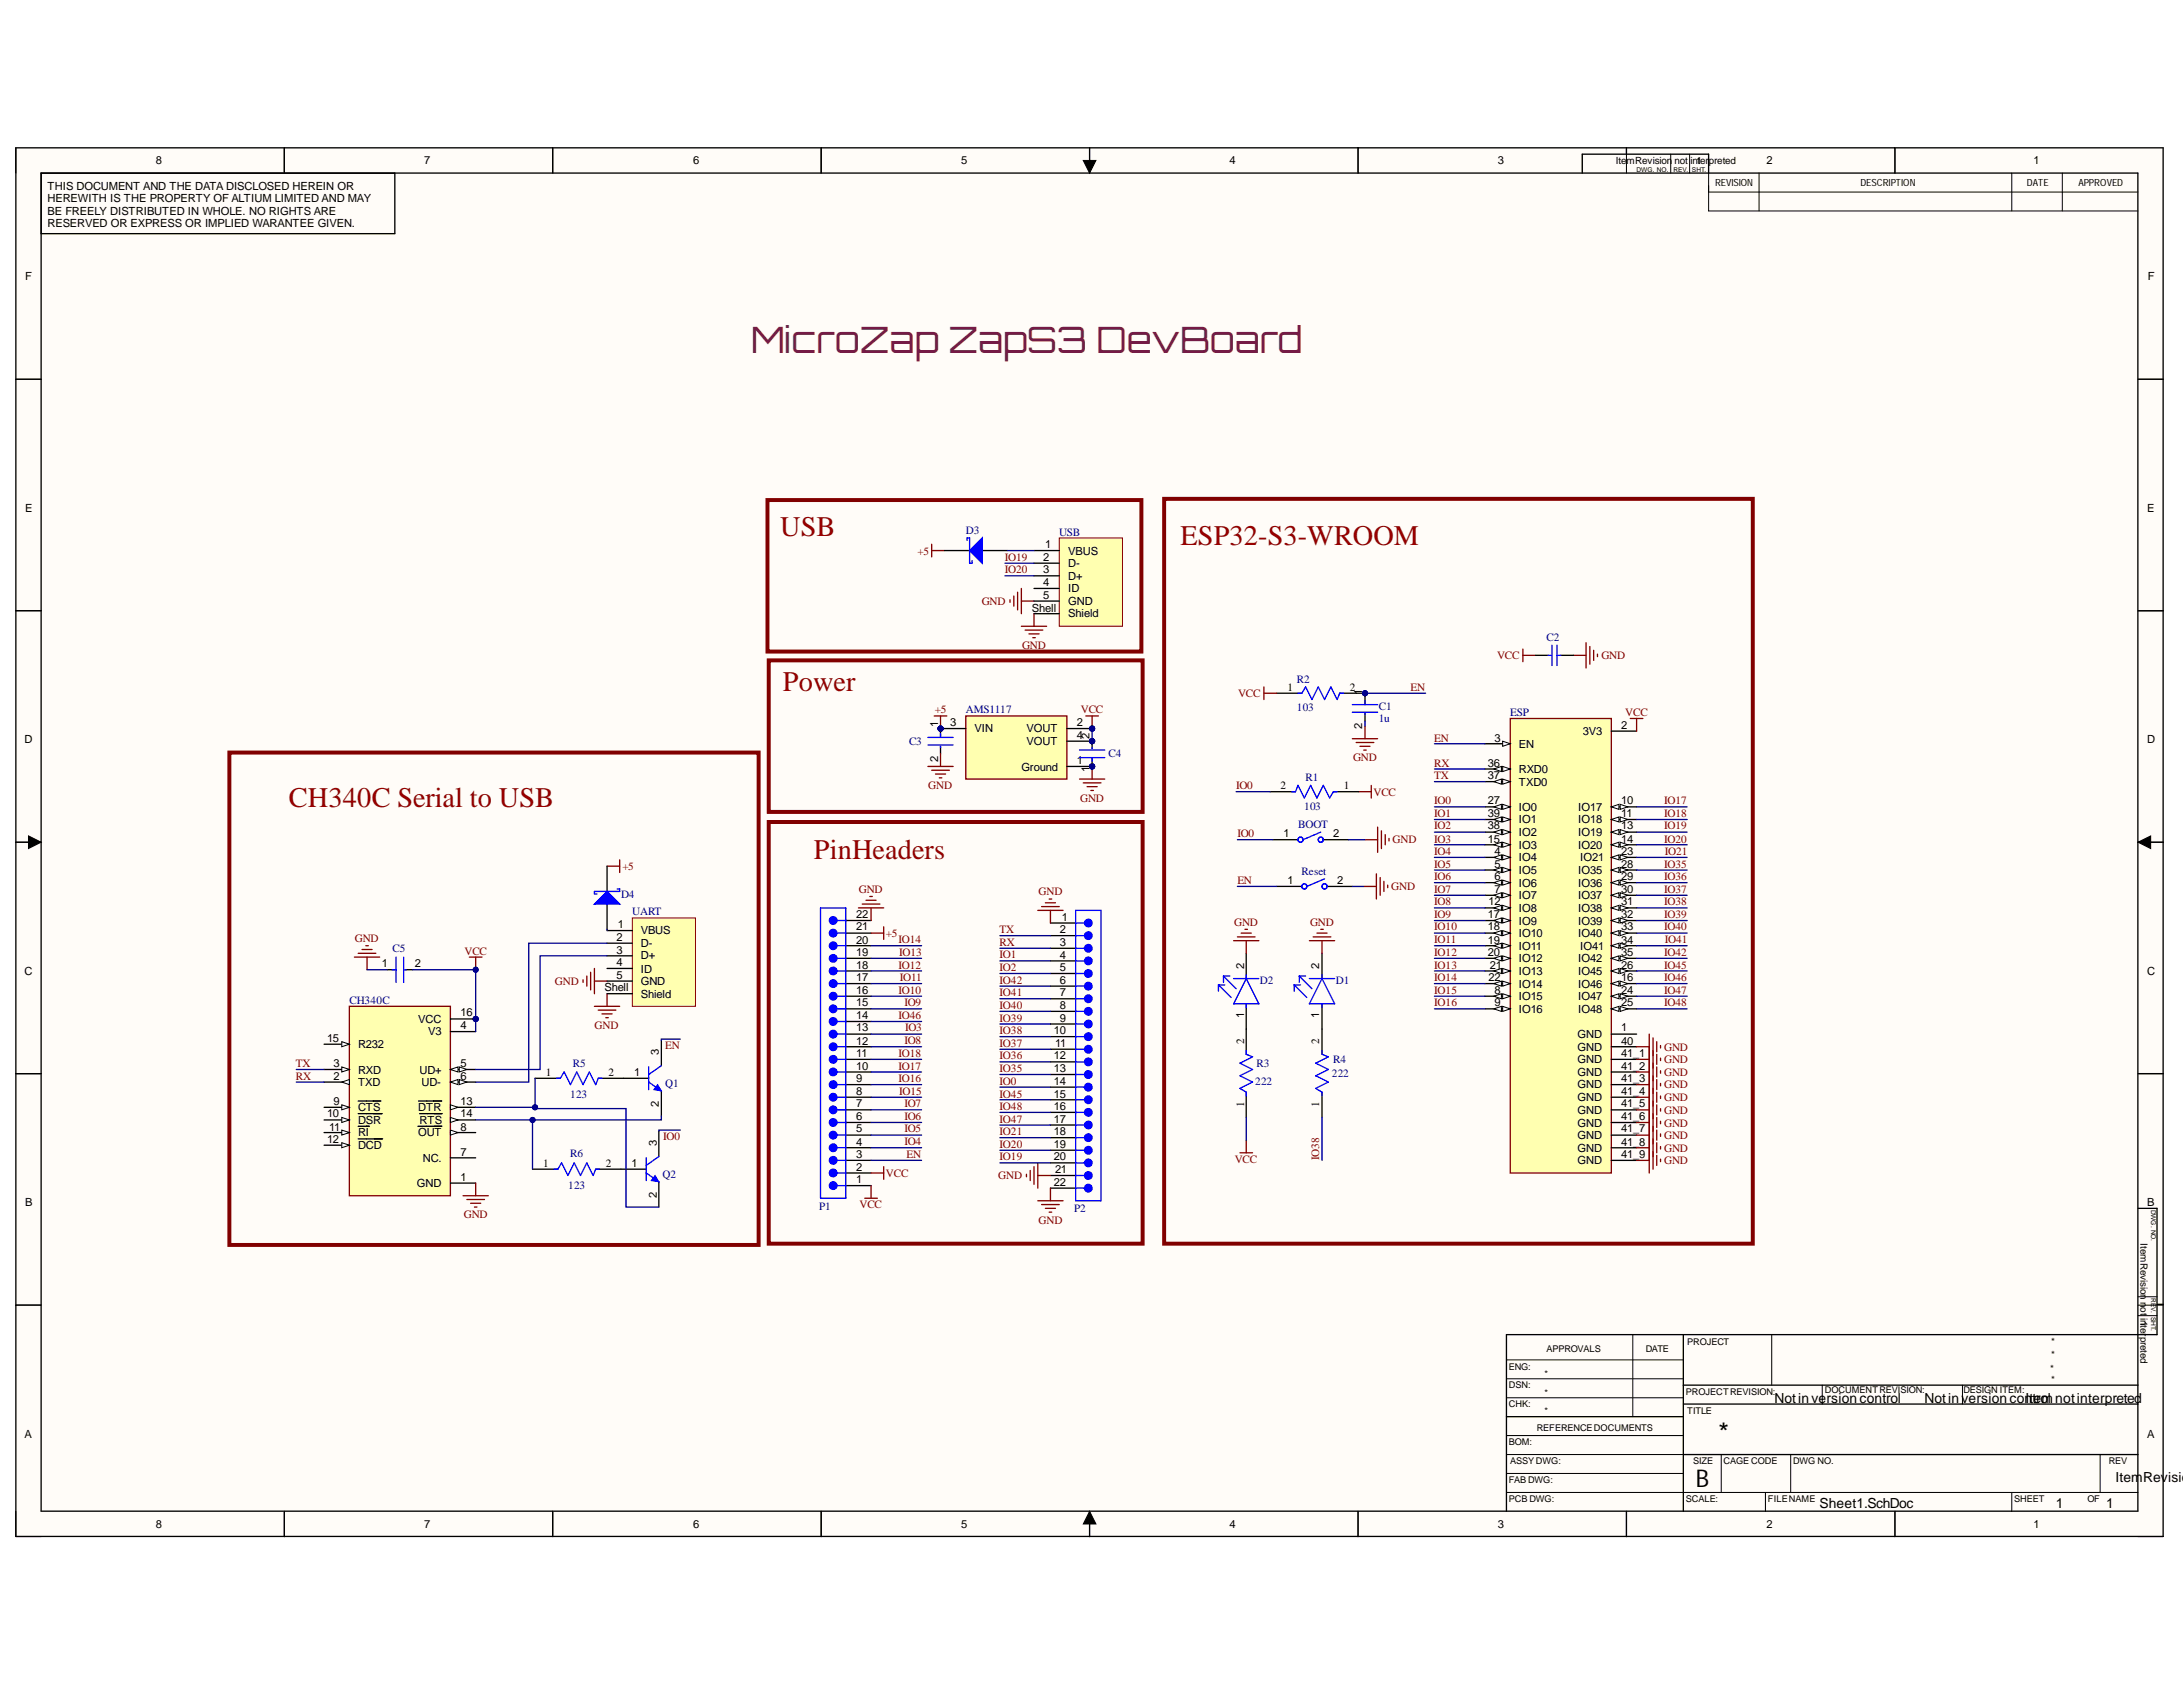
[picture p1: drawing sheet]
<svg xmlns="http://www.w3.org/2000/svg" width="279mm" height="216mm" viewBox="0 0 279 216" stroke-linecap="round" stroke-linejoin="round" font-family="sans-serif">
<defs><g id="words">
<text font-size="4.6" fill="#741b47" x="96.1" y="45.1">MicroZap ZapS3 DevBoard</text>
<g font-size="3.6" fill="#980000">
<text x="99.9" y="68.5">USB</text>
<text x="151.1" y="69.8">ESP32-S3-WROOM</text>
<text x="100.2" y="88.4">Power</text>
<text x="37" y="103.3">CH340C Serial to USB</text>
<text x="104.2" y="110">PinHeaders</text>
</g>
<text font-size="3.5" x="219.9" y="184.5">*</text>
<text font-size="3.1" x="217.1" y="190.3">B</text>
<g font-size="1.8">
<text x="227.1" y="179.5">Notinve</text>
<text x="233.8" y="179.5">rsioncontrol</text>
<text x="246.3" y="179.5">Notinversioncontrol</text>
<text x="259.2" y="179.5">Itemnotinterpreted</text>
<text x="270.7" y="189.6">ItemRevision</text>
<text x="232.9" y="193">Sheet1.SchDoc</text>
<text x="263.1" y="193">1</text>
<text x="269.6" y="193">1</text>
</g>
<g font-size="1.4">
<text x="20" y="21.1">8</text>
<text x="54.3" y="21.1">7</text>
<text x="88.7" y="21.1">6</text>
<text x="123" y="21.1">5</text>
<text x="157.4" y="21.1">4</text>
<text x="191.7" y="21.1">3</text>
<text x="226.1" y="21.1">2</text>
<text x="260.3" y="21.1">1</text>
<text x="6.1" y="24.3">THIS DOCUMENT AND THE DATA DISCLOSED HEREIN OR</text>
<text x="6.1" y="25.9">HEREWITH IS THE PROPERTY OF ALTIUM LIMITED AND MAY</text>
<text x="6.1" y="27.5">BE FREELY DISTRIBUTED IN WHOLE. NO RIGHTS ARE</text>
<text x="6.1" y="29.1">RESERVED OR EXPRESS OR IMPLIED WARANTEE GIVEN.</text>
<text x="3.2" y="35.8">F</text>
<text x="274.9" y="35.8">F</text>
<text x="3.2" y="65.5">E</text>
<text x="274.8" y="65.5">E</text>
<text x="133.5" y="71.8">2</text>
<text x="133.8" y="70.1">1</text>
<text x="136.7" y="71">VBUS</text>
<text x="133.5" y="73.4">3</text>
<text x="133.5" y="75">4</text>
<text x="133.5" y="76.7">5</text>
<text x="136.7" y="72.6">D-</text>
<text x="136.7" y="74.2">D+</text>
<text x="136.7" y="75.8">ID</text>
<text x="136.7" y="77.4">GND</text>
<text x="132.1" y="78.3">Shell</text>
<text x="136.7" y="79">Shield</text>
<text x="164.8" y="88.4">1</text>
<text x="172.7" y="88.4">2</text>
<text x="174.4" y="88.9" transform="rotate(-90 174.4 88.9)">1</text>
<text x="3.1" y="95.1">D</text>
<text x="120.1" y="93" transform="rotate(-90 120.1 93)">1</text>
<text x="121.6" y="93">3</text>
<text x="124.7" y="93.7">VIN</text>
<text x="131.4" y="93.7">VOUT</text>
<text x="131.4" y="95.3">VOUT</text>
<text x="137.8" y="93">2</text>
<text x="137.8" y="94.6">4</text>
<text x="139.4" y="94.6" transform="rotate(-90 139.4 94.6)">2</text>
<text x="174.4" y="93.3" transform="rotate(-90 174.4 93.3)">2</text>
<text x="191.3" y="94.9">3</text>
<text x="194.4" y="95.7">EN</text>
<text x="202.6" y="94.1">3V3</text>
<text x="207.5" y="93.3">2</text>
<text x="274.8" y="95.1">D</text>
<text x="120.1" y="97.5" transform="rotate(-90 120.1 97.5)">2</text>
<text x="130.7" y="98.6">Ground</text>
<text x="137.8" y="97.8">1</text>
<text x="139.4" y="98.8" transform="rotate(-90 139.4 98.8)">1</text>
<text x="163.9" y="101">2</text>
<text x="172" y="101">1</text>
<text x="190.4" y="98.1">36</text>
<text x="190.4" y="99.7">37</text>
<text x="194.4" y="98.9">RXD0</text>
<text x="194.4" y="100.6">TXD0</text>
<text x="164.3" y="107.2">1</text>
<text x="170.6" y="107.2">2</text>
<text x="190.4" y="102.9">27</text>
<text x="190.4" y="104.5">39</text>
<text x="190.4" y="106.1">38</text>
<text x="190.4" y="107.8">15</text>
<text x="194.4" y="103.8">IO0</text>
<text x="194.4" y="105.4">IO1</text>
<text x="194.4" y="107">IO2</text>
<text x="202" y="103.8">IO17</text>
<text x="202" y="105.4">IO18</text>
<text x="202" y="107">IO19</text>
<text x="207.5" y="102.9">10</text>
<text x="207.5" y="104.5">11</text>
<text x="207.5" y="106.1">13</text>
<text x="207.5" y="107.8">14</text>
<text x="164.8" y="113.2">1</text>
<text x="171.1" y="113.2">2</text>
<text x="191.3" y="109.4">4</text>
<text x="191.3" y="111">5</text>
<text x="191.3" y="112.7">6</text>
<text x="194.4" y="108.6">IO3</text>
<text x="194.4" y="110.2">IO4</text>
<text x="194.4" y="111.8">IO5</text>
<text x="194.4" y="113.5">IO6</text>
<text x="202" y="108.6">IO20</text>
<text x="202" y="111.8">IO35</text>
<text x="202" y="113.5">IO36</text>
<text x="202.3" y="110.2">IO21</text>
<text x="207.5" y="109.4">23</text>
<text x="207.5" y="111">28</text>
<text x="207.5" y="112.7">29</text>
<text x="79.1" y="118.8">1</text>
<text x="82" y="119.6">VBUS</text>
<text x="109.6" y="119.1">21</text>
<text x="109.6" y="117.5">22</text>
<text x="135.6" y="119.4">2</text>
<text x="135.9" y="117.8">1</text>
<text x="190.4" y="117.5">17</text>
<text x="190.4" y="119.1">18</text>
<text x="190.5" y="115.9">12</text>
<text x="191.3" y="114.3">7</text>
<text x="194.4" y="115.1">IO7</text>
<text x="194.4" y="116.7">IO8</text>
<text x="194.4" y="118.3">IO9</text>
<text x="194.4" y="119.9">IO10</text>
<text x="202" y="115.1">IO37</text>
<text x="202" y="116.7">IO38</text>
<text x="202" y="118.3">IO39</text>
<text x="202" y="119.9">IO40</text>
<text x="207.5" y="114.3">30</text>
<text x="207.5" y="115.9">31</text>
<text x="207.5" y="117.5">32</text>
<text x="207.5" y="119.1">33</text>
<text x="3.1" y="124.7">C</text>
<text x="48.9" y="123.8">1</text>
<text x="53.1" y="123.8">2</text>
<text x="78.9" y="120.4">2</text>
<text x="78.9" y="122">3</text>
<text x="78.9" y="123.6">4</text>
<text x="78.9" y="125.2">5</text>
<text x="82" y="121.2">D-</text>
<text x="82" y="122.8">D+</text>
<text x="82" y="124.5">ID</text>
<text x="109.6" y="125.6">17</text>
<text x="109.6" y="124">18</text>
<text x="109.6" y="122.4">19</text>
<text x="109.6" y="120.8">20</text>
<text x="135.6" y="121">3</text>
<text x="135.6" y="122.7">4</text>
<text x="135.6" y="124.3">5</text>
<text x="135.6" y="125.9">6</text>
<text x="159.2" y="124" transform="rotate(-90 159.2 124)">2</text>
<text x="168.9" y="124" transform="rotate(-90 168.9 124)">2</text>
<text x="190.4" y="120.8">19</text>
<text x="190.4" y="122.4">20</text>
<text x="190.5" y="125.6">22</text>
<text x="190.7" y="124">21</text>
<text x="194.4" y="121.5">IO11</text>
<text x="194.4" y="123.1">IO12</text>
<text x="194.4" y="124.7">IO13</text>
<text x="202" y="123.1">IO42</text>
<text x="202" y="124.7">IO45</text>
<text x="202.3" y="121.5">IO41</text>
<text x="207.5" y="120.8">34</text>
<text x="207.5" y="122.4">35</text>
<text x="207.5" y="124">26</text>
<text x="207.5" y="125.6">16</text>
<text x="274.8" y="124.7">C</text>
<text x="53.5" y="130.9">VCC</text>
<text x="58.9" y="130.1">16</text>
<text x="58.9" y="131.8">4</text>
<text x="77.4" y="126.9">Shell</text>
<text x="82" y="127.7">Shield</text>
<text x="82" y="126.1">GND</text>
<text x="109.6" y="130.4">14</text>
<text x="109.6" y="128.8">15</text>
<text x="109.6" y="127.2">16</text>
<text x="135.6" y="127.5">7</text>
<text x="135.6" y="129.1">8</text>
<text x="135.6" y="130.7">9</text>
<text x="159.2" y="130.3" transform="rotate(-90 159.2 130.3)">1</text>
<text x="168.9" y="130.3" transform="rotate(-90 168.9 130.3)">1</text>
<text x="191.3" y="127.2">8</text>
<text x="191.3" y="128.8">9</text>
<text x="194.4" y="126.4">IO14</text>
<text x="194.4" y="128">IO15</text>
<text x="194.4" y="129.6">IO16</text>
<text x="202" y="126.4">IO46</text>
<text x="202" y="128">IO47</text>
<text x="202" y="129.6">IO48</text>
<text x="207.5" y="127.2">24</text>
<text x="207.5" y="128.8">25</text>
<text x="41.9" y="133.4">15</text>
<text x="42.7" y="136.6">3</text>
<text x="45.8" y="134.1">R232</text>
<text x="45.8" y="137.4">RXD</text>
<text x="53.7" y="137.4">UD+</text>
<text x="54.8" y="132.5">V3</text>
<text x="58.9" y="136.6">5</text>
<text x="69.8" y="137.7">1</text>
<text x="77.9" y="137.7">2</text>
<text x="81.2" y="137.7">1</text>
<text x="84.3" y="135" transform="rotate(-90 84.3 135)">3</text>
<text x="109.6" y="136.9">10</text>
<text x="109.6" y="135.3">11</text>
<text x="109.6" y="133.7">12</text>
<text x="109.6" y="132">13</text>
<text x="134.9" y="132.3">10</text>
<text x="134.9" y="135.6">12</text>
<text x="134.9" y="137.2">13</text>
<text x="135" y="133.9">11</text>
<text x="159.2" y="133.6" transform="rotate(-90 159.2 133.6)">2</text>
<text x="168.9" y="133.6" transform="rotate(-90 168.9 133.6)">2</text>
<text x="201.9" y="132.9">GND</text>
<text x="201.9" y="134.5">GND</text>
<text x="201.9" y="136.1">GND</text>
<text x="201.9" y="137.7">GND</text>
<text x="207.5" y="132">1</text>
<text x="207.5" y="133.7">40</text>
<text x="207.5" y="135.3">41_1</text>
<text x="207.5" y="136.9">41_2</text>
<text x="41.9" y="143">10</text>
<text x="42.7" y="138.2">2</text>
<text x="42.7" y="141.4">9</text>
<text x="45.8" y="139">TXD</text>
<text x="45.8" y="142.2">CTS</text>
<text x="45.8" y="143.8">DSR</text>
<text x="53.5" y="142.2">DTR</text>
<text x="53.7" y="143.8">RTS</text>
<text x="53.9" y="139">UD-</text>
<text x="58.9" y="138.2">6</text>
<text x="58.9" y="141.4">13</text>
<text x="58.9" y="143">14</text>
<text x="84.3" y="141.6" transform="rotate(-90 84.3 141.6)">2</text>
<text x="109.6" y="143.3">6</text>
<text x="109.6" y="141.7">7</text>
<text x="109.6" y="140.1">8</text>
<text x="109.6" y="138.5">9</text>
<text x="134.9" y="138.9">14</text>
<text x="134.9" y="140.5">15</text>
<text x="134.9" y="142.1">16</text>
<text x="134.9" y="143.7">17</text>
<text x="159.2" y="141.6" transform="rotate(-90 159.2 141.6)">1</text>
<text x="168.9" y="141.6" transform="rotate(-90 168.9 141.6)">1</text>
<text x="201.9" y="139.3">GND</text>
<text x="201.9" y="141">GND</text>
<text x="201.9" y="142.6">GND</text>
<text x="207.5" y="138.5">41_3</text>
<text x="207.5" y="140.1">41_4</text>
<text x="207.5" y="141.7">41_5</text>
<text x="207.5" y="143.3">41_6</text>
<text x="41.9" y="146.3">12</text>
<text x="42.1" y="144.7">11</text>
<text x="45.8" y="145.4">RI</text>
<text x="45.8" y="147">DCD</text>
<text x="53.5" y="145.4">OUT</text>
<text x="54.1" y="148.7">NC.</text>
<text x="58.9" y="144.7">8</text>
<text x="58.9" y="147.9">7</text>
<text x="69.5" y="149.3">1</text>
<text x="77.5" y="149.3">2</text>
<text x="80.8" y="149.3">1</text>
<text x="84" y="146.7" transform="rotate(-90 84 146.7)">3</text>
<text x="109.6" y="149.8">2</text>
<text x="109.6" y="148.2">3</text>
<text x="109.6" y="146.6">4</text>
<text x="109.6" y="144.9">5</text>
<text x="134.9" y="145.3">18</text>
<text x="134.9" y="146.9">19</text>
<text x="134.9" y="148.5">20</text>
<text x="201.9" y="144.2">GND</text>
<text x="201.9" y="145.8">GND</text>
<text x="201.9" y="147.4">GND</text>
<text x="201.9" y="149">GND</text>
<text x="207.5" y="144.9">41_7</text>
<text x="207.5" y="146.6">41_8</text>
<text x="207.5" y="148.2">41_9</text>
<text x="3.2" y="154.3">B</text>
<text x="53.4" y="151.9">GND</text>
<text x="58.9" y="151.1">1</text>
<text x="84" y="153.3" transform="rotate(-90 84 153.3)">2</text>
<text x="109.6" y="151.4">1</text>
<text x="134.9" y="151.8">22</text>
<text x="135" y="150.2">21</text>
<text x="274.8" y="154.3">B</text>
<text x="3.1" y="184">A</text>
<text x="274.8" y="184">A</text>
<text x="20" y="195.6">8</text>
<text x="54.3" y="195.6">7</text>
<text x="88.7" y="195.6">6</text>
<text x="123" y="195.6">5</text>
<text x="157.4" y="195.6">4</text>
<text x="191.7" y="195.6">3</text>
<text x="226.1" y="195.6">2</text>
<text x="260.3" y="195.6">1</text>
</g>
<g font-size="1.4" fill="#800000">
<text x="117.4" y="71">+5</text>
<text x="128.6" y="71.8">IO19</text>
<text x="125.7" y="77.4">GND</text>
<text x="128.6" y="73.4">IO20</text>
<text x="130.8" y="83.1">GND</text>
<text x="158.5" y="89.2">VCC</text>
<text x="180.5" y="88.4">EN</text>
<text x="191.6" y="84.3">VCC</text>
<text x="205" y="84.3">GND</text>
<text x="119.6" y="91.3">+5</text>
<text x="138.3" y="91.3">VCC</text>
<text x="183.6" y="94.9">EN</text>
<text x="208" y="91.6">VCC</text>
<text x="118.8" y="101">GND</text>
<text x="158.2" y="101">IO0</text>
<text x="173.2" y="97.4">GND</text>
<text x="175.8" y="101.8">VCC</text>
<text x="183.6" y="98.1">RX</text>
<text x="183.6" y="99.7">TX</text>
<text x="138.2" y="102.6">GND</text>
<text x="158.4" y="107.2">IO0</text>
<text x="178.2" y="107.9">GND</text>
<text x="183.6" y="102.9">IO0</text>
<text x="183.6" y="104.5">IO1</text>
<text x="183.6" y="106.1">IO2</text>
<text x="183.6" y="107.8">IO3</text>
<text x="213" y="102.9">IO17</text>
<text x="213" y="104.5">IO18</text>
<text x="213" y="106.1">IO19</text>
<text x="213" y="107.8">IO20</text>
<text x="79.7" y="111.4">+5</text>
<text x="158.4" y="113.2">EN</text>
<text x="178.1" y="113.9">GND</text>
<text x="183.6" y="109.4">IO4</text>
<text x="183.6" y="111">IO5</text>
<text x="183.6" y="112.7">IO6</text>
<text x="213" y="111">IO35</text>
<text x="213" y="112.7">IO36</text>
<text x="213.1" y="109.4">IO21</text>
<text x="109.9" y="114.3">GND</text>
<text x="113.4" y="119.9">+5</text>
<text x="127.9" y="119.4">TX</text>
<text x="132.9" y="114.6">GND</text>
<text x="158" y="118.5">GND</text>
<text x="167.7" y="118.5">GND</text>
<text x="183.6" y="114.3">IO7</text>
<text x="183.6" y="115.9">IO8</text>
<text x="183.6" y="117.5">IO9</text>
<text x="183.6" y="119.1">IO10</text>
<text x="213" y="114.3">IO37</text>
<text x="213" y="115.9">IO38</text>
<text x="213" y="117.5">IO39</text>
<text x="213" y="119.1">IO40</text>
<text x="45.4" y="120.6">GND</text>
<text x="59.4" y="122.2">VCC</text>
<text x="115" y="120.7">IO14</text>
<text x="115" y="124">IO12</text>
<text x="115.1" y="122.4">IO13</text>
<text x="115.2" y="125.6">IO11</text>
<text x="127.9" y="121">RX</text>
<text x="127.9" y="122.6">IO1</text>
<text x="127.9" y="124.3">IO2</text>
<text x="127.9" y="125.9">IO42</text>
<text x="183.6" y="120.7">IO11</text>
<text x="183.6" y="122.4">IO12</text>
<text x="183.6" y="124">IO13</text>
<text x="183.6" y="125.6">IO14</text>
<text x="213" y="122.4">IO42</text>
<text x="213" y="124">IO45</text>
<text x="213" y="125.6">IO46</text>
<text x="213.1" y="120.7">IO41</text>
<text x="71" y="126.1">GND</text>
<text x="76.1" y="131.7">GND</text>
<text x="115" y="127.2">IO10</text>
<text x="115" y="130.4">IO46</text>
<text x="115.8" y="128.8">IO9</text>
<text x="127.9" y="127.5">IO41</text>
<text x="127.9" y="129.1">IO40</text>
<text x="127.9" y="130.7">IO39</text>
<text x="183.6" y="127.2">IO15</text>
<text x="183.6" y="128.8">IO16</text>
<text x="213" y="127.2">IO47</text>
<text x="213" y="128.8">IO48</text>
<text x="37.9" y="136.6">TX</text>
<text x="85.1" y="134.3">EN</text>
<text x="115" y="135.3">IO18</text>
<text x="115" y="136.9">IO17</text>
<text x="115.8" y="133.6">IO8</text>
<text x="115.8" y="132">IO3</text>
<text x="127.9" y="132.3">IO38</text>
<text x="127.9" y="133.9">IO37</text>
<text x="127.9" y="135.6">IO36</text>
<text x="127.9" y="137.2">IO35</text>
<text x="213" y="134.5">GND</text>
<text x="213" y="136.1">GND</text>
<text x="213" y="137.7">GND</text>
<text x="37.9" y="138.2">RX</text>
<text x="115" y="138.5">IO16</text>
<text x="115.1" y="140.1">IO15</text>
<text x="115.8" y="141.7">IO7</text>
<text x="115.8" y="143.3">IO6</text>
<text x="127.9" y="138.9">IO0</text>
<text x="127.9" y="140.5">IO45</text>
<text x="127.9" y="142.1">IO48</text>
<text x="127.9" y="143.7">IO47</text>
<text x="213" y="139.3">GND</text>
<text x="213" y="140.9">GND</text>
<text x="213" y="142.6">GND</text>
<text x="84.9" y="145.9">IO0</text>
<text x="115.8" y="144.9">IO5</text>
<text x="115.8" y="146.5">IO4</text>
<text x="116" y="148.2">EN</text>
<text x="127.9" y="145.3">IO21</text>
<text x="127.9" y="146.9">IO20</text>
<text x="127.9" y="148.5">IO19</text>
<text x="158" y="148.8">VCC</text>
<text x="168.9" y="148.5" transform="rotate(-90 168.9 148.5)">IO38</text>
<text x="213" y="144.2">GND</text>
<text x="213" y="145.8">GND</text>
<text x="213" y="147.4">GND</text>
<text x="213" y="149">GND</text>
<text x="59.4" y="155.9">GND</text>
<text x="110" y="154.7">VCC</text>
<text x="113.4" y="150.6">VCC</text>
<text x="127.8" y="150.9">GND</text>
<text x="132.9" y="156.6">GND</text>
</g>
<g font-size="1.4" fill="#000080">
<text x="123.6" y="68.4">D3</text>
<text x="135.5" y="68.5">USB</text>
<text x="197.9" y="82.1">C2</text>
<text x="166" y="87.5">R2</text>
<text x="116.3" y="95.3">C3</text>
<text x="123.6" y="91.3">AMS1117</text>
<text x="166" y="91">103</text>
<text x="176.5" y="90.9">C1</text>
<text x="176.5" y="92.5">1u</text>
<text x="193.3" y="91.6">ESP</text>
<text x="141.9" y="96.9">C4</text>
<text x="167.1" y="99.9">R1</text>
<text x="166.2" y="106">BOOT</text>
<text x="166.9" y="103.6">103</text>
<text x="166.6" y="112">Reset</text>
<text x="79.5" y="114.9">D4</text>
<text x="80.9" y="117.1">UART</text>
<text x="50.2" y="121.9">C5</text>
<text x="161.2" y="125.9">D2</text>
<text x="171" y="125.9">D1</text>
<text x="44.7" y="128.5">CH340C</text>
<text x="73.3" y="136.6">R5</text>
<text x="160.8" y="136.6">R3</text>
<text x="170.5" y="137.8">222</text>
<text x="170.6" y="136.1">R4</text>
<text x="73" y="140.5">123</text>
<text x="85.1" y="139.1">Q1</text>
<text x="160.7" y="138.9">222</text>
<text x="73" y="148.1">R6</text>
<text x="72.7" y="152.2">123</text>
<text x="84.8" y="150.8">Q2</text>
<text x="104.8" y="154.8">P1</text>
<text x="137.5" y="155.2">P2</text>
</g>
<g font-size="1.3">
<text x="206.8" y="21.1">Ite</text>
<text x="208.2" y="21.1">mRevision</text>
<text x="214.3" y="21.1">not</text>
<text x="216.4" y="21.1">in1terpreted</text>
<text x="219.5" y="23.8">REVISION</text>
<text x="238.1" y="23.8">DESCRIPTION</text>
<text x="259.4" y="23.8">DATE</text>
<text x="266" y="23.8">APPROVED</text>
<text x="274" y="159.1" transform="rotate(90 274 159.1)">ItemRevision n</text>
<text x="274" y="167.3" transform="rotate(90 274 167.3)">ot</text>
<text x="262.5" y="172.1">*</text>
<text x="262.5" y="173.8">*</text>
<text x="274" y="168.7" transform="rotate(90 274 168.7)">in1ter</text>
<text x="274" y="171" transform="rotate(90 274 171)">preted</text>
<text x="262.4" y="175.5">*</text>
<text x="262.5" y="177">*</text>
</g>
<g font-size="1.2">
<text x="197.9" y="173">APPROVALS</text>
<text x="210.6" y="173">DATE</text>
<text x="216" y="172.1">PROJECT</text>
<text x="193.1" y="175.3">ENG:</text>
<text x="193.1" y="177.6">DSN:</text>
<text x="197.7" y="176.2">*</text>
<text x="197.7" y="178.7">*</text>
<text x="215.8" y="178.5">PROJECTREVISION:</text>
<text x="233.5" y="178.3">DOCUMENTREVISION:</text>
<text x="251.3" y="178.3">DESIGN ITEM:</text>
<text x="193.1" y="180.1">CHK:</text>
<text x="193.1" y="184.9">BOM:</text>
<text x="196.7" y="183.1">REFERENCEDOCUMENTS</text>
<text x="197.7" y="180.9">*</text>
<text x="216" y="180.9">TITLE</text>
<text x="193.1" y="189.8">FAB DWG:</text>
<text x="193.3" y="187.4">ASSY DWG:</text>
<text x="216.7" y="187.4">SIZE</text>
<text x="220.6" y="187.4">CAGE CODE</text>
<text x="229.5" y="187.4">DWG NO.</text>
<text x="269.9" y="187.4">REV</text>
<text x="193.1" y="192.2">PCB DWG:</text>
<text x="215.8" y="192.2">SCALE:</text>
<text x="226.3" y="192.2">FILENAME</text>
<text x="257.8" y="192.2">SHEET</text>
<text x="267.2" y="192.2">OF</text>
</g>
<g font-size=".8">
<text x="209.4" y="22">DWG. NO.</text>
<text x="214.2" y="22">REV.</text>
<text x="216.5" y="22">SHT.</text>
<text x="275.3" y="154.8" transform="rotate(90 275.3 154.8)">DWG. NO.</text>
<text x="275.3" y="166.1" transform="rotate(90 275.3 166.1)">REV.</text>
<text x="275.3" y="168.5" transform="rotate(90 275.3 168.5)">SHT.</text>
</g>
</g></defs>
<g fill="#fffcf8">
<path d="M2 18.9h274.9v177.8h-274.9z" fill-rule="evenodd"/>
<path d="M5.3 22.1h268.3v171.3h-268.3z" fill-rule="evenodd"/>
</g>
<g fill="none" stroke="#000" stroke-width=".13">
<path d="M2 18.9v3.2M36.4 18.9v3.2M70.7 18.9v3.2M105.1 18.9v3.2M139.5 18.9v3.2M173.8 18.9v3.2M208.2 18.9v3.2M213.8 19.7v2.4M216.3 19.7v2.4M242.5 18.9v3.2M138.6 20.5h1.7l-.8 1.6zM218.7 22.1v4.9h54.9"/>
<path d="M218.7 24.6h54.9M225.1 22.1v4.9M257.5 22.1v4.9M264 22.1v4.9M2 48.5h3.3M273.6 48.5h3.3M2 78.2h3.3M273.6 78.2h3.3M2 107.8h3.3M3.6 107l1.7 .8-1.7 .8zM273.6 107.8l1.7-.8v1.6zM273.6 107.8h3.3"/>
<path d="M2 137.4h3.3M273.6 137.4h3.3M2 167h3.3M192.8 176.5h22.6M192.8 174h22.6M192.8 178.9h22.6M209 170.8v10.5M226.8 170.8v6.5M233.2 177.3v2.4M251.2 177.3v2.4M273.6 167h3.3M273.6 168.4h2.5"/>
<path d="M273.6 166h2.5M2 193.4v3.3h3.3M36.4 193.4v3.3M70.7 193.4v3.3M105.1 193.4v3.3M139.5 193.4l.8 1.6h-1.6zM139.5 193.4v3.3M173.8 193.4v3.3M192.8 191h80.8M192.8 186.2h22.6M192.8 183.7h22.6M192.8 188.6h22.6"/>
<path d="M208.2 193.4v3.3M220.3 186.2v4.8M226 191v2.4M229.2 186.2v4.8M242.5 193.4v3.3M257.5 191v2.4M268.8 186.2v4.8M273.6 196.7h3.3"/>
</g>
<g fill="none" stroke="#000" stroke-width=".17">
<path d="M2 18.9h274.9v177.7h-274.9zM36.4 18.9v3.2M70.7 18.9v3.2M105.1 18.9v3.2M139.5 18.9v3.2M173.8 18.9v3.2M208.2 18.9v.8M242.5 18.9v3.2M5.3 22.1h268.3v171.3h-268.3zM50.5 22.1v7.8h-45.2M202.5 22.1v-2.4h16.2v2.4M2 48.5h3.3"/>
<path d="M273.6 48.5h3.3M2 78.2h3.3M273.6 78.2h3.3M2 107.8h3.3M273.6 107.8h3.3M2 137.4h3.3M273.6 137.4h3.3M273.6 154.6h2.5v16.2h-83.3v22.6M2 167h3.3M215.4 177.3h58.2M215.4 170.8v22.6M215.4 179.7h58.2"/>
<path d="M276.1 166.9h.8M36.4 193.4v3.3M70.7 193.4v3.3M105.1 193.4v3.3M139.5 193.4v3.3M173.8 193.4v3.3M192.8 181.3h22.6M208.2 193.4v3.3M215.4 186.2h58.2M242.5 193.4v3.3"/>
</g>
<path d="M138.6 20.5h1.7l-.8 1.6zM3.6 107l1.7 .8-1.7 .8zM273.6 107.8l1.7-.8v1.6zM139.5 193.4l.8 1.6h-1.6z" fill="#000"/>
<path d="M193.3 92h12.9v58.1h-12.9z" fill-rule="evenodd" fill="#ffffb0"/>
<path d="M193.3 92h12.9v58.1h-12.9z" fill="none" stroke="#800000" stroke-width=".17"/>
<path d="M190.1 95.2h3.2" fill="none" stroke="#000" stroke-width=".17"/>
<path d="M192.3 94.9l1 .3-1 .3z" fill="#f8fcff"/>
<path d="M192.3 94.9l1 .3-1 .3z" fill="none" stroke="#000" stroke-width=".13"/>
<path d="M190.1 98.4h3.2" fill="none" stroke="#000" stroke-width=".17"/>
<path d="M192.3 98.1l1 .3-1 .3z" fill="#f8fcff"/>
<path d="M192.3 98.1l1 .3-1 .3z" fill="none" stroke="#000" stroke-width=".13"/>
<path d="M191.2 98.4l1-.3v.6z" fill="#f8fcff"/>
<path d="M191.2 98.4l1-.3v.6z" fill="none" stroke="#000" stroke-width=".13"/>
<path d="M190.1 100h3.2" fill="none" stroke="#000" stroke-width=".17"/>
<path d="M192.3 99.7l1 .3-1 .4z" fill="#f8fcff"/>
<path d="M192.3 99.7l1 .3-1 .4z" fill="none" stroke="#000" stroke-width=".13"/>
<path d="M191.2 100l1-.3v.7z" fill="#f8fcff"/>
<path d="M191.2 100l1-.3v.7z" fill="none" stroke="#000" stroke-width=".13"/>
<path d="M190.1 103.3h3.2" fill="none" stroke="#000" stroke-width=".17"/>
<path d="M192.3 102.9l1 .4-1 .3z" fill="#f8fcff"/>
<path d="M192.3 102.9l1 .4-1 .3z" fill="none" stroke="#000" stroke-width=".13"/>
<path d="M191.2 103.3l1-.4v.7z" fill="#f8fcff"/>
<path d="M191.2 103.3l1-.4v.7z" fill="none" stroke="#000" stroke-width=".13"/>
<path d="M190.1 104.9h3.2" fill="none" stroke="#000" stroke-width=".17"/>
<path d="M192.3 104.6l1 .3-1 .3z" fill="#f8fcff"/>
<path d="M192.3 104.6l1 .3-1 .3z" fill="none" stroke="#000" stroke-width=".13"/>
<path d="M191.2 104.9l1-.3v.6z" fill="#f8fcff"/>
<path d="M191.2 104.9l1-.3v.6z" fill="none" stroke="#000" stroke-width=".13"/>
<path d="M190.1 106.5h3.2" fill="none" stroke="#000" stroke-width=".17"/>
<path d="M192.3 106.2l1 .3-1 .3z" fill="#f8fcff"/>
<path d="M192.3 106.2l1 .3-1 .3z" fill="none" stroke="#000" stroke-width=".13"/>
<path d="M191.2 106.5l1-.3v.6z" fill="#f8fcff"/>
<path d="M191.2 106.5l1-.3v.6z" fill="none" stroke="#000" stroke-width=".13"/>
<path d="M190.1 108.1h3.2" fill="none" stroke="#000" stroke-width=".17"/>
<path d="M192.3 107.8l1 .3-1 .3z" fill="#f8fcff"/>
<path d="M192.3 107.8l1 .3-1 .3z" fill="none" stroke="#000" stroke-width=".13"/>
<path d="M191.2 108.1l1-.3v.6z" fill="#f8fcff"/>
<path d="M191.2 108.1l1-.3v.6z" fill="none" stroke="#000" stroke-width=".13"/>
<path d="M190.1 109.7h3.2" fill="none" stroke="#000" stroke-width=".17"/>
<path d="M192.3 109.4l1 .3-1 .3z" fill="#f8fcff"/>
<path d="M192.3 109.4l1 .3-1 .3z" fill="none" stroke="#000" stroke-width=".13"/>
<path d="M191.2 109.7l1-.3v.6z" fill="#f8fcff"/>
<path d="M191.2 109.7l1-.3v.6z" fill="none" stroke="#000" stroke-width=".13"/>
<path d="M190.1 111.3h3.2" fill="none" stroke="#000" stroke-width=".17"/>
<path d="M192.3 111l1 .3-1 .4z" fill="#f8fcff"/>
<path d="M192.3 111l1 .3-1 .4z" fill="none" stroke="#000" stroke-width=".13"/>
<path d="M191.2 111.3l1-.3v.7z" fill="#f8fcff"/>
<path d="M191.2 111.3l1-.3v.7z" fill="none" stroke="#000" stroke-width=".13"/>
<path d="M190.1 113h3.2" fill="none" stroke="#000" stroke-width=".17"/>
<path d="M192.3 112.6l1 .4-1 .3z" fill="#f8fcff"/>
<path d="M192.3 112.6l1 .4-1 .3z" fill="none" stroke="#000" stroke-width=".13"/>
<path d="M191.2 113l1-.4v.7z" fill="#f8fcff"/>
<path d="M191.2 113l1-.4v.7z" fill="none" stroke="#000" stroke-width=".13"/>
<path d="M190.1 114.6h3.2" fill="none" stroke="#000" stroke-width=".17"/>
<path d="M192.3 114.2l1 .4-1 .3z" fill="#f8fcff"/>
<path d="M192.3 114.2l1 .4-1 .3z" fill="none" stroke="#000" stroke-width=".13"/>
<path d="M191.2 114.6l1-.4v.7z" fill="#f8fcff"/>
<path d="M191.2 114.6l1-.4v.7z" fill="none" stroke="#000" stroke-width=".13"/>
<path d="M190.1 116.2h3.2" fill="none" stroke="#000" stroke-width=".17"/>
<path d="M192.3 115.9l1 .3-1 .3z" fill="#f8fcff"/>
<path d="M192.3 115.9l1 .3-1 .3z" fill="none" stroke="#000" stroke-width=".13"/>
<path d="M191.2 116.2l1-.3v.6z" fill="#f8fcff"/>
<path d="M191.2 116.2l1-.3v.6z" fill="none" stroke="#000" stroke-width=".13"/>
<path d="M190.1 117.8h3.2" fill="none" stroke="#000" stroke-width=".17"/>
<path d="M192.3 117.5l1 .3-1 .3z" fill="#f8fcff"/>
<path d="M192.3 117.5l1 .3-1 .3z" fill="none" stroke="#000" stroke-width=".13"/>
<path d="M191.2 117.8l1-.3v.6z" fill="#f8fcff"/>
<path d="M191.2 117.8l1-.3v.6z" fill="none" stroke="#000" stroke-width=".13"/>
<path d="M190.1 119.4h3.2" fill="none" stroke="#000" stroke-width=".17"/>
<path d="M192.3 119.1l1 .3-1 .3z" fill="#f8fcff"/>
<path d="M192.3 119.1l1 .3-1 .3z" fill="none" stroke="#000" stroke-width=".13"/>
<path d="M191.2 119.4l1-.3v.6z" fill="#f8fcff"/>
<path d="M191.2 119.4l1-.3v.6z" fill="none" stroke="#000" stroke-width=".13"/>
<path d="M190.1 121h3.2" fill="none" stroke="#000" stroke-width=".17"/>
<path d="M192.3 120.7l1 .3-1 .4z" fill="#f8fcff"/>
<path d="M192.3 120.7l1 .3-1 .4z" fill="none" stroke="#000" stroke-width=".13"/>
<path d="M191.2 121l1-.3v.7z" fill="#f8fcff"/>
<path d="M191.2 121l1-.3v.7z" fill="none" stroke="#000" stroke-width=".13"/>
<path d="M190.1 122.6h3.2" fill="none" stroke="#000" stroke-width=".17"/>
<path d="M192.3 122.3l1 .3-1 .4z" fill="#f8fcff"/>
<path d="M192.3 122.3l1 .3-1 .4z" fill="none" stroke="#000" stroke-width=".13"/>
<path d="M191.2 122.6l1-.3v.7z" fill="#f8fcff"/>
<path d="M191.2 122.6l1-.3v.7z" fill="none" stroke="#000" stroke-width=".13"/>
<path d="M190.1 124.3h3.2" fill="none" stroke="#000" stroke-width=".17"/>
<path d="M192.3 123.9l1 .4-1 .3z" fill="#f8fcff"/>
<path d="M192.3 123.9l1 .4-1 .3z" fill="none" stroke="#000" stroke-width=".13"/>
<path d="M191.2 124.3l1-.4v.7z" fill="#f8fcff"/>
<path d="M191.2 124.3l1-.4v.7z" fill="none" stroke="#000" stroke-width=".13"/>
<path d="M190.1 125.9h3.2" fill="none" stroke="#000" stroke-width=".17"/>
<path d="M192.3 125.6l1 .3-1 .3z" fill="#f8fcff"/>
<path d="M192.3 125.6l1 .3-1 .3z" fill="none" stroke="#000" stroke-width=".13"/>
<path d="M191.2 125.9l1-.3v.6z" fill="#f8fcff"/>
<path d="M191.2 125.9l1-.3v.6z" fill="none" stroke="#000" stroke-width=".13"/>
<path d="M190.1 127.5h3.2" fill="none" stroke="#000" stroke-width=".17"/>
<path d="M192.3 127.2l1 .3-1 .3z" fill="#f8fcff"/>
<path d="M192.3 127.2l1 .3-1 .3z" fill="none" stroke="#000" stroke-width=".13"/>
<path d="M191.2 127.5l1-.3v.6z" fill="#f8fcff"/>
<path d="M191.2 127.5l1-.3v.6z" fill="none" stroke="#000" stroke-width=".13"/>
<path d="M190.1 129.1h3.2" fill="none" stroke="#000" stroke-width=".17"/>
<path d="M192.3 128.8l1 .3-1 .3z" fill="#f8fcff"/>
<path d="M192.3 128.8l1 .3-1 .3z" fill="none" stroke="#000" stroke-width=".13"/>
<path d="M191.2 129.1l1-.3v.6z" fill="#f8fcff"/>
<path d="M191.2 129.1l1-.3v.6z" fill="none" stroke="#000" stroke-width=".13"/>
<path d="M206.2 93.6h3.3M206.2 103.3h3.3" fill="none" stroke="#000" stroke-width=".17"/>
<path d="M206.2 103.3l1-.4v.7z" fill="#f8fcff"/>
<path d="M206.2 103.3l1-.4v.7z" fill="none" stroke="#000" stroke-width=".13"/>
<path d="M207.4 102.9l.9 .4-.9 .3z" fill="#f8fcff"/>
<path d="M207.4 102.9l.9 .4-.9 .3z" fill="none" stroke="#000" stroke-width=".13"/>
<path d="M206.2 104.9h3.3" fill="none" stroke="#000" stroke-width=".17"/>
<path d="M206.2 104.9l1-.3v.6z" fill="#f8fcff"/>
<path d="M206.2 104.9l1-.3v.6z" fill="none" stroke="#000" stroke-width=".13"/>
<path d="M207.4 104.6l.9 .3-.9 .3z" fill="#f8fcff"/>
<path d="M207.4 104.6l.9 .3-.9 .3z" fill="none" stroke="#000" stroke-width=".13"/>
<path d="M206.2 106.5h3.3" fill="none" stroke="#000" stroke-width=".17"/>
<path d="M206.2 106.5l1-.3v.6z" fill="#f8fcff"/>
<path d="M206.2 106.5l1-.3v.6z" fill="none" stroke="#000" stroke-width=".13"/>
<path d="M207.4 106.2l.9 .3-.9 .3z" fill="#f8fcff"/>
<path d="M207.4 106.2l.9 .3-.9 .3z" fill="none" stroke="#000" stroke-width=".13"/>
<path d="M206.2 108.1h3.3" fill="none" stroke="#000" stroke-width=".17"/>
<path d="M206.2 108.1l1-.3v.6z" fill="#f8fcff"/>
<path d="M206.2 108.1l1-.3v.6z" fill="none" stroke="#000" stroke-width=".13"/>
<path d="M207.4 107.8l.9 .3-.9 .3z" fill="#f8fcff"/>
<path d="M207.4 107.8l.9 .3-.9 .3z" fill="none" stroke="#000" stroke-width=".13"/>
<path d="M206.2 109.7h3.3" fill="none" stroke="#000" stroke-width=".17"/>
<path d="M206.2 109.7l1-.3v.6z" fill="#f8fcff"/>
<path d="M206.2 109.7l1-.3v.6z" fill="none" stroke="#000" stroke-width=".13"/>
<path d="M207.4 109.4l.9 .3-.9 .3z" fill="#f8fcff"/>
<path d="M207.4 109.4l.9 .3-.9 .3z" fill="none" stroke="#000" stroke-width=".13"/>
<path d="M206.2 111.3h3.3" fill="none" stroke="#000" stroke-width=".17"/>
<path d="M206.2 111.3l1-.3v.7z" fill="#f8fcff"/>
<path d="M206.2 111.3l1-.3v.7z" fill="none" stroke="#000" stroke-width=".13"/>
<path d="M207.4 111l.9 .3-.9 .4z" fill="#f8fcff"/>
<path d="M207.4 111l.9 .3-.9 .4z" fill="none" stroke="#000" stroke-width=".13"/>
<path d="M206.2 113h3.3" fill="none" stroke="#000" stroke-width=".17"/>
<path d="M206.2 113l1-.4v.7z" fill="#f8fcff"/>
<path d="M206.2 113l1-.4v.7z" fill="none" stroke="#000" stroke-width=".13"/>
<path d="M207.4 112.6l.9 .4-.9 .3z" fill="#f8fcff"/>
<path d="M207.4 112.6l.9 .4-.9 .3z" fill="none" stroke="#000" stroke-width=".13"/>
<path d="M206.2 114.6h3.3" fill="none" stroke="#000" stroke-width=".17"/>
<path d="M206.2 114.6l1-.4v.7z" fill="#f8fcff"/>
<path d="M206.2 114.6l1-.4v.7z" fill="none" stroke="#000" stroke-width=".13"/>
<path d="M207.4 114.2l.9 .4-.9 .3z" fill="#f8fcff"/>
<path d="M207.4 114.2l.9 .4-.9 .3z" fill="none" stroke="#000" stroke-width=".13"/>
<path d="M206.2 116.2h3.3" fill="none" stroke="#000" stroke-width=".17"/>
<path d="M206.2 116.2l1-.3v.6z" fill="#f8fcff"/>
<path d="M206.2 116.2l1-.3v.6z" fill="none" stroke="#000" stroke-width=".13"/>
<path d="M207.4 115.9l.9 .3-.9 .3z" fill="#f8fcff"/>
<path d="M207.4 115.9l.9 .3-.9 .3z" fill="none" stroke="#000" stroke-width=".13"/>
<path d="M206.2 117.8h3.3" fill="none" stroke="#000" stroke-width=".17"/>
<path d="M206.2 117.8l1-.3v.6z" fill="#f8fcff"/>
<path d="M206.2 117.8l1-.3v.6z" fill="none" stroke="#000" stroke-width=".13"/>
<path d="M207.4 117.5l.9 .3-.9 .3z" fill="#f8fcff"/>
<path d="M207.4 117.5l.9 .3-.9 .3z" fill="none" stroke="#000" stroke-width=".13"/>
<path d="M206.2 119.4h3.3" fill="none" stroke="#000" stroke-width=".17"/>
<path d="M206.2 119.4l1-.3v.6z" fill="#f8fcff"/>
<path d="M206.2 119.4l1-.3v.6z" fill="none" stroke="#000" stroke-width=".13"/>
<path d="M207.4 119.1l.9 .3-.9 .3z" fill="#f8fcff"/>
<path d="M207.4 119.1l.9 .3-.9 .3z" fill="none" stroke="#000" stroke-width=".13"/>
<path d="M206.2 121h3.3" fill="none" stroke="#000" stroke-width=".17"/>
<path d="M206.2 121l1-.3v.7z" fill="#f8fcff"/>
<path d="M206.2 121l1-.3v.7z" fill="none" stroke="#000" stroke-width=".13"/>
<path d="M207.4 120.7l.9 .3-.9 .4z" fill="#f8fcff"/>
<path d="M207.4 120.7l.9 .3-.9 .4z" fill="none" stroke="#000" stroke-width=".13"/>
<path d="M206.2 122.6h3.3" fill="none" stroke="#000" stroke-width=".17"/>
<path d="M206.2 122.6l1-.3v.7z" fill="#f8fcff"/>
<path d="M206.2 122.6l1-.3v.7z" fill="none" stroke="#000" stroke-width=".13"/>
<path d="M207.4 122.3l.9 .3-.9 .4z" fill="#f8fcff"/>
<path d="M207.4 122.3l.9 .3-.9 .4z" fill="none" stroke="#000" stroke-width=".13"/>
<path d="M206.2 124.3h3.3" fill="none" stroke="#000" stroke-width=".17"/>
<path d="M206.2 124.3l1-.4v.7z" fill="#f8fcff"/>
<path d="M206.2 124.3l1-.4v.7z" fill="none" stroke="#000" stroke-width=".13"/>
<path d="M207.4 123.9l.9 .4-.9 .3z" fill="#f8fcff"/>
<path d="M207.4 123.9l.9 .4-.9 .3z" fill="none" stroke="#000" stroke-width=".13"/>
<path d="M206.2 125.9h3.3" fill="none" stroke="#000" stroke-width=".17"/>
<path d="M206.2 125.9l1-.3v.6z" fill="#f8fcff"/>
<path d="M206.2 125.9l1-.3v.6z" fill="none" stroke="#000" stroke-width=".13"/>
<path d="M207.4 125.6l.9 .3-.9 .3z" fill="#f8fcff"/>
<path d="M207.4 125.6l.9 .3-.9 .3z" fill="none" stroke="#000" stroke-width=".13"/>
<path d="M206.2 127.5h3.3" fill="none" stroke="#000" stroke-width=".17"/>
<path d="M206.2 127.5l1-.3v.6z" fill="#f8fcff"/>
<path d="M206.2 127.5l1-.3v.6z" fill="none" stroke="#000" stroke-width=".13"/>
<path d="M207.4 127.2l.9 .3-.9 .3z" fill="#f8fcff"/>
<path d="M207.4 127.2l.9 .3-.9 .3z" fill="none" stroke="#000" stroke-width=".13"/>
<path d="M206.2 129.1h3.3" fill="none" stroke="#000" stroke-width=".17"/>
<path d="M206.2 129.1l1-.3v.6z" fill="#f8fcff"/>
<path d="M206.2 129.1l1-.3v.6z" fill="none" stroke="#000" stroke-width=".13"/>
<path d="M207.4 128.8l.9 .3-.9 .3z" fill="#f8fcff"/>
<path d="M207.4 128.8l.9 .3-.9 .3z" fill="none" stroke="#000" stroke-width=".13"/>
<path d="M206.2 132.3h3.3M206.2 134h3.3M206.2 135.6h3.3M206.2 137.2h3.3M206.2 138.8h3.3M206.2 140.4h3.3M206.2 142h3.3M206.2 143.7h3.3M206.2 145.3h3.3M206.2 146.9h3.3M206.2 148.5h3.3" fill="none" stroke="#000" stroke-width=".17"/>
<circle cx="120.4" cy="93.2" r=".32" fill="#000080"/>
<circle cx="120.4" cy="93.2" r=".32" fill="none" stroke="#000080" stroke-width=".13"/>
<circle cx="139.8" cy="93.2" r=".32" fill="#000080"/>
<circle cx="139.8" cy="93.2" r=".32" fill="none" stroke="#000080" stroke-width=".13"/>
<circle cx="139.8" cy="94.9" r=".32" fill="#000080"/>
<circle cx="139.8" cy="94.9" r=".32" fill="none" stroke="#000080" stroke-width=".13"/>
<circle cx="139.8" cy="98.1" r=".32" fill="#000080"/>
<circle cx="139.8" cy="98.1" r=".32" fill="none" stroke="#000080" stroke-width=".13"/>
<path d="M123.6 91.6h12.9v8.1h-12.9z" fill-rule="evenodd" fill="#ffffb0"/>
<path d="M123.6 91.6h12.9v8.1h-12.9z" fill="none" stroke="#800000" stroke-width=".17"/>
<path d="M120.4 93.2h3.2" fill="none" stroke="#000" stroke-width=".17"/>
<circle cx="120.4" cy="93.2" r=".32" fill="#000080"/>
<circle cx="120.4" cy="93.2" r=".32" fill="none" stroke="#000080" stroke-width=".13"/>
<path d="M136.5 93.2h3.3" fill="none" stroke="#000" stroke-width=".17"/>
<circle cx="139.8" cy="93.2" r=".32" fill="#000080"/>
<circle cx="139.8" cy="93.2" r=".32" fill="none" stroke="#000080" stroke-width=".13"/>
<path d="M136.5 94.9h3.3" fill="none" stroke="#000" stroke-width=".17"/>
<circle cx="139.8" cy="94.9" r=".32" fill="#000080"/>
<circle cx="139.8" cy="94.9" r=".32" fill="none" stroke="#000080" stroke-width=".13"/>
<path d="M136.5 98.1h3.3" fill="none" stroke="#000" stroke-width=".17"/>
<circle cx="139.8" cy="98.1" r=".32" fill="#000080"/>
<circle cx="139.8" cy="98.1" r=".32" fill="none" stroke="#000080" stroke-width=".13"/>
<path d="M139 91.6h1.6M139.8 91.6v1.6" fill="none" stroke="#800000" stroke-width=".17"/>
<circle cx="139.8" cy="93.2" r=".32" fill="#000080"/>
<circle cx="139.8" cy="93.2" r=".32" fill="none" stroke="#000080" stroke-width=".13"/>
<path d="M119.6 91.6h1.6M120.4 91.6v1.6" fill="none" stroke="#800000" stroke-width=".17"/>
<circle cx="120.4" cy="93.2" r=".32" fill="#000080"/>
<circle cx="120.4" cy="93.2" r=".32" fill="none" stroke="#000080" stroke-width=".13"/>
<path d="M138.2 99.7h3.2M139.8 98.1v1.6M138.6 100.2h2.3M139.1 100.7h1.3M139.6 101.2h.3" fill="none" stroke="#800000" stroke-width=".17"/>
<circle cx="139.8" cy="98.1" r=".32" fill="#000080"/>
<circle cx="139.8" cy="98.1" r=".32" fill="none" stroke="#000080" stroke-width=".13"/>
<circle cx="60.9" cy="130.4" r=".32" fill="#000080"/>
<circle cx="60.9" cy="130.4" r=".32" fill="none" stroke="#000080" stroke-width=".13"/>
<path d="M44.7 128.8h12.9v24.2h-12.9z" fill-rule="evenodd" fill="#ffffb0"/>
<path d="M44.7 128.8h12.9v24.2h-12.9z" fill="none" stroke="#800000" stroke-width=".17"/>
<path d="M41.5 133.6h3.2" fill="none" stroke="#000" stroke-width=".17"/>
<path d="M43.7 133.3l1 .3-1 .4z" fill="#f8fcff"/>
<path d="M43.7 133.3l1 .3-1 .4z" fill="none" stroke="#000" stroke-width=".13"/>
<path d="M41.5 136.9h3.2" fill="none" stroke="#000" stroke-width=".17"/>
<path d="M43.7 136.5l1 .4-1 .3z" fill="#f8fcff"/>
<path d="M43.7 136.5l1 .4-1 .3z" fill="none" stroke="#000" stroke-width=".13"/>
<path d="M41.5 138.5h3.2" fill="none" stroke="#000" stroke-width=".17"/>
<path d="M43.7 138.5l1-.3v.6z" fill="#f8fcff"/>
<path d="M43.7 138.5l1-.3v.6z" fill="none" stroke="#000" stroke-width=".13"/>
<path d="M41.5 141.7h3.2" fill="none" stroke="#000" stroke-width=".17"/>
<path d="M43.7 141.4l1 .3-1 .3z" fill="#f8fcff"/>
<path d="M43.7 141.4l1 .3-1 .3z" fill="none" stroke="#000" stroke-width=".13"/>
<path d="M41.5 143.3h3.2M45.8 140.9h2.9" fill="none" stroke="#000" stroke-width=".17"/>
<path d="M43.7 143l1 .3-1 .4z" fill="#f8fcff"/>
<path d="M43.7 143l1 .3-1 .4z" fill="none" stroke="#000" stroke-width=".13"/>
<path d="M41.5 144.9h3.2M45.8 142.5h3.1" fill="none" stroke="#000" stroke-width=".17"/>
<path d="M43.7 144.6l1 .3-1 .4z" fill="#f8fcff"/>
<path d="M43.7 144.6l1 .3-1 .4z" fill="none" stroke="#000" stroke-width=".13"/>
<path d="M41.5 146.6h3.2M45.8 144.1h1.5" fill="none" stroke="#000" stroke-width=".17"/>
<path d="M43.7 146.2l1 .4-1 .3z" fill="#f8fcff"/>
<path d="M43.7 146.2l1 .4-1 .3z" fill="none" stroke="#000" stroke-width=".13"/>
<path d="M57.6 130.4h3.3M45.8 145.8h3.2" fill="none" stroke="#000" stroke-width=".17"/>
<circle cx="60.9" cy="130.4" r=".32" fill="#000080"/>
<circle cx="60.9" cy="130.4" r=".32" fill="none" stroke="#000080" stroke-width=".13"/>
<path d="M57.6 132h3.3M57.6 136.9h3.3" fill="none" stroke="#000" stroke-width=".17"/>
<path d="M57.6 136.9l1-.4v.7z" fill="#f8fcff"/>
<path d="M57.6 136.9l1-.4v.7z" fill="none" stroke="#000" stroke-width=".13"/>
<path d="M58.8 136.5l.9 .4-.9 .3z" fill="#f8fcff"/>
<path d="M58.8 136.5l.9 .4-.9 .3z" fill="none" stroke="#000" stroke-width=".13"/>
<path d="M57.6 138.5h3.3" fill="none" stroke="#000" stroke-width=".17"/>
<path d="M57.6 138.5l1-.3v.6z" fill="#f8fcff"/>
<path d="M57.6 138.5l1-.3v.6z" fill="none" stroke="#000" stroke-width=".13"/>
<path d="M58.8 138.2l.9 .3-.9 .3z" fill="#f8fcff"/>
<path d="M58.8 138.2l.9 .3-.9 .3z" fill="none" stroke="#000" stroke-width=".13"/>
<path d="M57.6 141.7h3.3" fill="none" stroke="#000" stroke-width=".17"/>
<path d="M57.6 141.4l1 .3-1 .3z" fill="#f8fcff"/>
<path d="M57.6 141.4l1 .3-1 .3z" fill="none" stroke="#000" stroke-width=".13"/>
<path d="M53.6 140.9h2.9M57.6 143.3h3.3" fill="none" stroke="#000" stroke-width=".17"/>
<path d="M57.6 143l1 .3-1 .4z" fill="#f8fcff"/>
<path d="M57.6 143l1 .3-1 .4z" fill="none" stroke="#000" stroke-width=".13"/>
<path d="M53.7 142.5h2.9M57.6 144.9h3.3" fill="none" stroke="#000" stroke-width=".17"/>
<path d="M57.6 144.6l1 .3-1 .4z" fill="#f8fcff"/>
<path d="M57.6 144.6l1 .3-1 .4z" fill="none" stroke="#000" stroke-width=".13"/>
<path d="M79.8 138h3.2M84.6 133.2v3.2M84.6 139.6v3.2M53.5 144.1h3M57.6 148.2h3.3M57.6 151.4h3.3" fill="none" stroke="#000" stroke-width=".17"/>
<path d="M74.6 125.4v.3M75.1 124.9v1.3M75.6 124.4v2.3M76.1 128.8h3.2M76.1 123.9v3.3M76.1 125.6h1.6M76.6 129.3h2.2M77 129.8h1.3M77.5 130.2h.4M77.7 127.2v1.6" fill="none" stroke="#800000" stroke-width=".17"/>
<path d="M83 138.5l1.6 1.1M83 136.5v3M84.6 136.4l-1.6 1.1" fill="none" stroke="#00f" stroke-width=".17"/>
<path d="M84.2 138.8l.4 .8-.9-.1z" fill="#00f"/>
<path d="M84.2 138.8l.4 .8-.9-.1z" fill="none" stroke="#00f" stroke-width=".13"/>
<path d="M79.5 149.6h3.2M84.3 144.8v3.2M84.3 151.2v3.3" fill="none" stroke="#000" stroke-width=".17"/>
<path d="M82.7 150.1l1.6 1.1M82.7 148.2v2.9M84.3 148l-1.6 1.2" fill="none" stroke="#00f" stroke-width=".17"/>
<path d="M83.8 150.4l.5 .8-.9-.1z" fill="#00f"/>
<path d="M83.8 150.4l.5 .8-.9-.1z" fill="none" stroke="#00f" stroke-width=".13"/>
<path d="M45.4 122.5h3.2M45.8 122h2.3M46.3 121.5h1.3M46.8 121h.3M47 122.5v1.6M60.1 122.5h1.6M60.9 122.5v1.6M59.3 153h3.2M59.7 153.5h2.3M60.2 154h1.3M60.7 154.5h.3M60.9 151.4v1.6" fill="none" stroke="#800000" stroke-width=".17"/>
<circle cx="60.9" cy="124.1" r=".32" fill="#000080"/>
<circle cx="60.9" cy="124.1" r=".32" fill="none" stroke="#000080" stroke-width=".13"/>
<path d="M80.9 117.5h8.1v11.3h-8.1z" fill-rule="evenodd" fill="#ffffb0"/>
<path d="M80.9 117.5h8.1v11.3h-8.1z" fill="none" stroke="#800000" stroke-width=".13"/>
<path d="M77.7 119.1h3.2M162.9 107.5h3.2M163.4 113.4h3.2M169.4 107.5h3.2M169.9 113.4h3.2M77.7 127.2h3.2M77.7 120.7h3.2M77.7 122.3h3.2M77.7 123.9h3.2M77.7 125.6h3.2M108.3 150.1h3.2M108.3 151.7h3.2" fill="none" stroke="#000" stroke-width=".17"/>
<path d="M208.7 92h1.6M209.5 92v1.6M174.5 113.4h1.7M174.7 107.5h1.6M176.2 111.8v3.3M176.3 105.9v3.2M176.6 112.3v2.3M176.8 106.3v2.3M177.1 112.8v1.3M177.3 106.8v1.3M177.6 113.3v.3M177.8 107.3v.3" fill="none" stroke="#800000" stroke-width=".17"/>
<g fill="none" stroke="#00f" stroke-width=".17">
<path d="M169 106.5l-2.2 1M169.5 112.5l-2.2 .9M107.1 150.1h1.2"/>
<circle cx="166.5" cy="107.5" r=".32"/>
<circle cx="166.9" cy="113.4" r=".32"/>
<circle cx="169" cy="107.5" r=".32"/>
<circle cx="169.5" cy="113.4" r=".32"/>
</g>
<circle cx="106.6" cy="150.1" r=".49" fill="#00f"/>
<g fill="none" stroke="#00f" stroke-width=".17">
<path d="M107.1 151.7h1.2M107.1 148.5h1.2"/>
<circle cx="106.6" cy="150.1" r=".49"/>
</g>
<path d="M108.3 148.5h3.2" fill="none" stroke="#000" stroke-width=".17"/>
<circle cx="106.6" cy="148.5" r=".49" fill="#00f"/>
<g fill="none" stroke="#00f" stroke-width=".17">
<path d="M107.1 146.9h1.2"/>
<circle cx="106.6" cy="148.5" r=".49"/>
</g>
<path d="M108.3 146.9h3.2" fill="none" stroke="#000" stroke-width=".17"/>
<circle cx="106.6" cy="146.9" r=".49" fill="#00f"/>
<g fill="none" stroke="#00f" stroke-width=".17">
<path d="M107.1 145.3h1.2"/>
<circle cx="106.6" cy="146.9" r=".49"/>
</g>
<path d="M108.3 145.3h3.2" fill="none" stroke="#000" stroke-width=".17"/>
<circle cx="106.6" cy="145.3" r=".48" fill="#00f"/>
<g fill="none" stroke="#00f" stroke-width=".17">
<path d="M107.1 143.7h1.2"/>
<circle cx="106.6" cy="145.3" r=".48"/>
</g>
<path d="M108.3 143.7h3.2" fill="none" stroke="#000" stroke-width=".17"/>
<circle cx="106.6" cy="143.7" r=".48" fill="#00f"/>
<g fill="none" stroke="#00f" stroke-width=".17">
<path d="M107.1 142h1.2"/>
<circle cx="106.6" cy="143.7" r=".48"/>
</g>
<path d="M108.3 142h3.2" fill="none" stroke="#000" stroke-width=".17"/>
<circle cx="106.6" cy="142" r=".48" fill="#00f"/>
<g fill="none" stroke="#00f" stroke-width=".17">
<path d="M107.1 140.4h1.2"/>
<circle cx="106.6" cy="142" r=".48"/>
</g>
<path d="M108.3 140.4h3.2" fill="none" stroke="#000" stroke-width=".17"/>
<circle cx="106.6" cy="140.4" r=".48" fill="#00f"/>
<g fill="none" stroke="#00f" stroke-width=".17">
<path d="M107.1 138.8h1.2"/>
<circle cx="106.6" cy="140.4" r=".48"/>
</g>
<path d="M108.3 138.8h3.2" fill="none" stroke="#000" stroke-width=".17"/>
<circle cx="106.6" cy="138.8" r=".48" fill="#00f"/>
<g fill="none" stroke="#00f" stroke-width=".17">
<path d="M107.1 137.2h1.2"/>
<circle cx="106.6" cy="138.8" r=".48"/>
</g>
<path d="M108.3 137.2h3.2" fill="none" stroke="#000" stroke-width=".17"/>
<circle cx="106.6" cy="137.2" r=".48" fill="#00f"/>
<g fill="none" stroke="#00f" stroke-width=".17">
<path d="M107.1 135.6h1.2"/>
<circle cx="106.6" cy="137.2" r=".48"/>
</g>
<path d="M108.3 135.6h3.2" fill="none" stroke="#000" stroke-width=".17"/>
<circle cx="106.6" cy="135.6" r=".49" fill="#00f"/>
<g fill="none" stroke="#00f" stroke-width=".17">
<path d="M107.1 134h1.2"/>
<circle cx="106.6" cy="135.6" r=".49"/>
</g>
<path d="M108.3 134h3.2" fill="none" stroke="#000" stroke-width=".17"/>
<circle cx="106.6" cy="134" r=".49" fill="#00f"/>
<g fill="none" stroke="#00f" stroke-width=".17">
<path d="M107.1 132.3h1.2"/>
<circle cx="106.6" cy="134" r=".49"/>
</g>
<path d="M108.3 132.3h3.2M108.3 130.7h3.2" fill="none" stroke="#000" stroke-width=".17"/>
<circle cx="106.6" cy="132.3" r=".49" fill="#00f"/>
<g fill="none" stroke="#00f" stroke-width=".17">
<path d="M107.1 130.7h1.2"/>
<circle cx="106.6" cy="132.3" r=".49"/>
</g>
<circle cx="106.6" cy="130.7" r=".49" fill="#00f"/>
<g fill="none" stroke="#00f" stroke-width=".17">
<path d="M107.1 129.1h1.2"/>
<circle cx="106.6" cy="130.7" r=".49"/>
</g>
<path d="M108.3 129.1h3.2" fill="none" stroke="#000" stroke-width=".17"/>
<circle cx="106.6" cy="129.1" r=".49" fill="#00f"/>
<g fill="none" stroke="#00f" stroke-width=".17">
<path d="M107.1 127.5h1.2"/>
<circle cx="106.6" cy="129.1" r=".49"/>
</g>
<path d="M108.3 127.5h3.2" fill="none" stroke="#000" stroke-width=".17"/>
<circle cx="106.6" cy="127.5" r=".49" fill="#00f"/>
<g fill="none" stroke="#00f" stroke-width=".17">
<path d="M107.1 125.9h1.2"/>
<circle cx="106.6" cy="127.5" r=".49"/>
</g>
<path d="M108.3 125.9h3.2" fill="none" stroke="#000" stroke-width=".17"/>
<circle cx="106.6" cy="125.9" r=".49" fill="#00f"/>
<g fill="none" stroke="#00f" stroke-width=".17">
<path d="M107.1 124.3h1.2"/>
<circle cx="106.6" cy="125.9" r=".49"/>
</g>
<path d="M108.3 124.3h3.2" fill="none" stroke="#000" stroke-width=".17"/>
<circle cx="106.6" cy="124.3" r=".48" fill="#00f"/>
<g fill="none" stroke="#00f" stroke-width=".17">
<path d="M107.1 122.6h1.2"/>
<circle cx="106.6" cy="124.3" r=".48"/>
</g>
<path d="M108.3 122.6h3.2" fill="none" stroke="#000" stroke-width=".17"/>
<circle cx="106.6" cy="122.6" r=".48" fill="#00f"/>
<g fill="none" stroke="#00f" stroke-width=".17">
<path d="M107.1 121h1.2"/>
<circle cx="106.6" cy="122.6" r=".48"/>
</g>
<path d="M108.3 121h3.2" fill="none" stroke="#000" stroke-width=".17"/>
<circle cx="106.6" cy="121" r=".48" fill="#00f"/>
<g fill="none" stroke="#00f" stroke-width=".17">
<path d="M107.1 119.4h1.2"/>
<circle cx="106.6" cy="121" r=".48"/>
</g>
<path d="M108.3 119.4h3.2" fill="none" stroke="#000" stroke-width=".17"/>
<circle cx="106.6" cy="119.4" r=".48" fill="#00f"/>
<g fill="none" stroke="#00f" stroke-width=".17">
<path d="M107.1 117.8h1.2"/>
<circle cx="106.6" cy="119.4" r=".48"/>
</g>
<path d="M108.3 117.8h3.2" fill="none" stroke="#000" stroke-width=".17"/>
<circle cx="106.6" cy="117.8" r=".48" fill="#00f"/>
<g fill="none" stroke="#00f" stroke-width=".17">
<path d="M105 116.2h3.3v37.1h-3.3z"/>
<circle cx="106.6" cy="117.8" r=".48"/>
</g>
<circle cx="106.6" cy="151.7" r=".49" fill="#00f"/>
<g fill="none" stroke="#00f" stroke-width=".17">
<path d="M137.7 119.7h1.1"/>
<circle cx="106.6" cy="151.7" r=".49"/>
</g>
<g fill="none" stroke="#800000" stroke-width=".17">
<path d="M209.5 134h1.6M209.5 135.6h1.6M209.5 137.2h1.6M209.5 138.8h1.6M211.1 132.3v17.8M211.6 132.8v16.8M212 133.3v1.3M212 134.9v1.3M212 136.5v1.3M212 138.2v1.3M212 139.8v1.3M212.5 133.8v.3"/>
<path d="M212.5 135.4v.3M212.5 137v.4M212.5 138.7v.3M209.5 140.4h1.6M209.5 142h1.6M209.5 143.7h1.6M209.5 145.3h1.6M209.5 146.9h1.6M209.5 148.5h1.6M212 141.4v1.3M212 143v1.3M212 144.6v1.3"/>
<path d="M212 146.2v1.3M212 147.9v1.3M212.5 140.3v.3M212.5 141.9v.3M212.5 143.5v.3M212.5 145.1v.3M212.5 146.7v.3M212.5 148.3v.4"/>
</g>
<path d="M134.4 119.7h3.3M134.4 118.1h3.3" fill="none" stroke="#000" stroke-width=".17"/>
<circle cx="139.3" cy="119.7" r=".48" fill="#00f"/>
<g fill="none" stroke="#00f" stroke-width=".17">
<path d="M137.7 118.1h1.1M137.7 121.4h1.1"/>
<circle cx="139.3" cy="119.7" r=".48"/>
</g>
<path d="M134.4 121.4h3.3" fill="none" stroke="#000" stroke-width=".17"/>
<circle cx="139.3" cy="121.4" r=".48" fill="#00f"/>
<g fill="none" stroke="#00f" stroke-width=".17">
<path d="M137.7 123h1.1"/>
<circle cx="139.3" cy="121.4" r=".48"/>
</g>
<path d="M134.4 123h3.3" fill="none" stroke="#000" stroke-width=".17"/>
<circle cx="139.3" cy="123" r=".48" fill="#00f"/>
<g fill="none" stroke="#00f" stroke-width=".17">
<path d="M137.7 124.6h1.1"/>
<circle cx="139.3" cy="123" r=".48"/>
</g>
<path d="M134.4 124.6h3.3" fill="none" stroke="#000" stroke-width=".17"/>
<circle cx="139.3" cy="124.6" r=".48" fill="#00f"/>
<g fill="none" stroke="#00f" stroke-width=".17">
<path d="M137.7 126.2h1.1"/>
<circle cx="139.3" cy="124.6" r=".48"/>
</g>
<path d="M134.4 126.2h3.3" fill="none" stroke="#000" stroke-width=".17"/>
<circle cx="139.3" cy="126.2" r=".48" fill="#00f"/>
<g fill="none" stroke="#00f" stroke-width=".17">
<path d="M137.7 127.8h1.1"/>
<circle cx="139.3" cy="126.2" r=".48"/>
</g>
<path d="M134.4 127.8h3.3" fill="none" stroke="#000" stroke-width=".17"/>
<circle cx="139.3" cy="127.8" r=".48" fill="#00f"/>
<g fill="none" stroke="#00f" stroke-width=".17">
<path d="M137.7 129.4h1.1"/>
<circle cx="139.3" cy="127.8" r=".48"/>
</g>
<path d="M134.4 129.4h3.3" fill="none" stroke="#000" stroke-width=".17"/>
<circle cx="139.3" cy="129.4" r=".48" fill="#00f"/>
<g fill="none" stroke="#00f" stroke-width=".17">
<path d="M137.7 131.1h1.1"/>
<circle cx="139.3" cy="129.4" r=".48"/>
</g>
<path d="M134.4 131.1h3.3" fill="none" stroke="#000" stroke-width=".17"/>
<circle cx="139.3" cy="131.1" r=".48" fill="#00f"/>
<g fill="none" stroke="#00f" stroke-width=".17">
<path d="M137.7 132.7h1.1"/>
<circle cx="139.3" cy="131.1" r=".48"/>
</g>
<path d="M134.4 132.7h3.3" fill="none" stroke="#000" stroke-width=".17"/>
<circle cx="139.3" cy="132.7" r=".49" fill="#00f"/>
<g fill="none" stroke="#00f" stroke-width=".17">
<path d="M137.7 134.3h1.1"/>
<circle cx="139.3" cy="132.7" r=".49"/>
</g>
<path d="M134.4 134.3h3.3" fill="none" stroke="#000" stroke-width=".17"/>
<circle cx="139.3" cy="134.3" r=".49" fill="#00f"/>
<g fill="none" stroke="#00f" stroke-width=".17">
<path d="M137.7 135.9h1.1"/>
<circle cx="139.3" cy="134.3" r=".49"/>
</g>
<path d="M134.4 135.9h3.3" fill="none" stroke="#000" stroke-width=".17"/>
<circle cx="139.3" cy="135.9" r=".49" fill="#00f"/>
<g fill="none" stroke="#00f" stroke-width=".17">
<path d="M137.7 137.5h1.1"/>
<circle cx="139.3" cy="135.9" r=".49"/>
</g>
<path d="M134.4 137.5h3.3M134.4 139.1h3.3" fill="none" stroke="#000" stroke-width=".17"/>
<circle cx="139.3" cy="137.5" r=".49" fill="#00f"/>
<g fill="none" stroke="#00f" stroke-width=".17">
<path d="M137.7 139.1h1.1"/>
<circle cx="139.3" cy="137.5" r=".49"/>
</g>
<circle cx="139.3" cy="139.1" r=".49" fill="#00f"/>
<g fill="none" stroke="#00f" stroke-width=".17">
<path d="M137.7 140.7h1.1"/>
<circle cx="139.3" cy="139.1" r=".49"/>
</g>
<path d="M134.4 140.7h3.3" fill="none" stroke="#000" stroke-width=".17"/>
<circle cx="139.3" cy="140.7" r=".48" fill="#00f"/>
<g fill="none" stroke="#00f" stroke-width=".17">
<path d="M137.7 142.4h1.1"/>
<circle cx="139.3" cy="140.7" r=".48"/>
</g>
<path d="M134.4 142.4h3.3" fill="none" stroke="#000" stroke-width=".17"/>
<circle cx="139.3" cy="142.4" r=".48" fill="#00f"/>
<g fill="none" stroke="#00f" stroke-width=".17">
<path d="M137.7 144h1.1"/>
<circle cx="139.3" cy="142.4" r=".48"/>
</g>
<path d="M134.4 144h3.3" fill="none" stroke="#000" stroke-width=".17"/>
<circle cx="139.3" cy="144" r=".48" fill="#00f"/>
<g fill="none" stroke="#00f" stroke-width=".17">
<path d="M137.7 145.6h1.1"/>
<circle cx="139.3" cy="144" r=".48"/>
</g>
<path d="M134.4 145.6h3.3" fill="none" stroke="#000" stroke-width=".17"/>
<circle cx="139.3" cy="145.6" r=".48" fill="#00f"/>
<g fill="none" stroke="#00f" stroke-width=".17">
<path d="M137.7 147.2h1.1"/>
<circle cx="139.3" cy="145.6" r=".48"/>
</g>
<path d="M134.4 147.2h3.3" fill="none" stroke="#000" stroke-width=".17"/>
<circle cx="139.3" cy="147.2" r=".48" fill="#00f"/>
<g fill="none" stroke="#00f" stroke-width=".17">
<path d="M137.7 148.8h1.1"/>
<circle cx="139.3" cy="147.2" r=".48"/>
</g>
<path d="M134.4 148.8h3.3" fill="none" stroke="#000" stroke-width=".17"/>
<circle cx="139.3" cy="148.8" r=".48" fill="#00f"/>
<g fill="none" stroke="#00f" stroke-width=".17">
<path d="M137.7 150.4h1.1"/>
<circle cx="139.3" cy="148.8" r=".48"/>
</g>
<path d="M134.4 150.4h3.3" fill="none" stroke="#000" stroke-width=".17"/>
<circle cx="139.3" cy="150.4" r=".48" fill="#00f"/>
<g fill="none" stroke="#00f" stroke-width=".17">
<path d="M137.7 152.1h1.1"/>
<circle cx="139.3" cy="150.4" r=".48"/>
</g>
<path d="M134.4 152.1h3.3" fill="none" stroke="#000" stroke-width=".17"/>
<circle cx="139.3" cy="152.1" r=".48" fill="#00f"/>
<g fill="none" stroke="#00f" stroke-width=".17">
<path d="M137.7 116.5h3.2v37.2h-3.2z"/>
<circle cx="139.3" cy="152.1" r=".48"/>
</g>
<circle cx="139.3" cy="118.1" r=".48" fill="#00f"/>
<circle cx="139.3" cy="118.1" r=".48" fill="none" stroke="#00f" stroke-width=".17"/>
<g fill="none" stroke="#800000" stroke-width=".17">
<path d="M77.7 110.9h1.6M79.3 110v1.7M109.9 116.2h3.2M110.4 115.7h2.2M110.8 115.2h1.3M111.3 114.7h.3M111.5 116.2v1.6M111.5 119.4h1.6M113.1 118.6v1.6M132.8 116.5h3.3M133.3 116h2.3M133.8 115.5h1.3"/>
<path d="M134.3 115.1h.3M134.4 116.5v1.6M110.7 153.3h1.6M111.5 151.7v1.6M111.5 150.1h1.6M113.1 149.3v1.6M131.4 150.3v.3M131.9 149.8v1.3M132.3 149.3v2.3M132.8 153.7h3.3M132.8 148.8v3.3M132.8 150.4h1.6"/>
<path d="M133.3 154.2h2.3M133.8 154.6h1.3M134.3 155.1h.3M134.4 152.1v1.6"/>
</g>
<path d="M77.7 110.9v3.2M77.7 115.7v3.2" fill="none" stroke="#000" stroke-width=".17"/>
<path d="M76.1 115.7l1.6-1.6 1.6 1.6z" fill="#00f"/>
<path d="M76.1 115.7l1.6-1.6 1.6 1.6zM79 113.8h.3v.3h-3.2v.3h.3" fill="none" stroke="#00f" stroke-width=".17"/>
<path d="M129.3 76.8v.3M129.8 76.3v1.3M130.2 75.8v2.3M130.7 75.3v3.2M130.7 76.9h1.6M132.3 78.5v1.7M130.7 80.2h3.3M131.2 80.6h2.3M131.7 81.1h1.3M132.2 81.6h.3" fill="none" stroke="#800000" stroke-width=".17"/>
<path d="M135.6 68.8h8.1v11.4h-8.1z" fill-rule="evenodd" fill="#ffffb0"/>
<path d="M135.6 68.8h8.1v11.4h-8.1z" fill="none" stroke="#800000" stroke-width=".13"/>
<path d="M120.9 70.5h3.2M125.7 70.5h3.2M132.3 78.5h3.3M132.3 70.5h3.3M132.3 72.1h3.3M132.3 73.7h3.3M132.3 75.3h3.3M132.3 76.9h3.3" fill="none" stroke="#000" stroke-width=".17"/>
<path d="M119.2 69.7v1.6M119.2 70.5h1.7" fill="none" stroke="#800000" stroke-width=".17"/>
<path d="M124.1 70.5l1.6-1.7v3.3z" fill="#00f"/>
<path d="M123.8 69.2v-.4h.3v3.3h.3v-.3M124.1 70.5l1.6-1.7v3.3zM198.1 83.9h.5M198.6 82.6v2.6M199.3 82.6v2.6M199.3 83.9h.5" fill="none" stroke="#00f" stroke-width=".17"/>
<path d="M194.9 83.9h1.6M194.9 83.1v1.6M201.4 83.9h1.6M203 82.3v3.2M203.5 82.7v2.3M204 83.2v1.3M204.5 83.7v.3" fill="none" stroke="#800000" stroke-width=".17"/>
<path d="M196.5 83.9h1.6M199.8 83.9h1.6" fill="none" stroke="#000" stroke-width=".17"/>
<circle cx="120.4" cy="93.2" r=".32" fill="#000080"/>
<circle cx="120.4" cy="93.2" r=".32" fill="none" stroke="#000080" stroke-width=".13"/>
<path d="M120.4 93.2v1.2" fill="none" stroke="#000" stroke-width=".17"/>
<circle cx="120.4" cy="93.2" r=".32" fill="#000080"/>
<circle cx="120.4" cy="93.2" r=".32" fill="none" stroke="#000080" stroke-width=".13"/>
<path d="M120.4 95.5v1" fill="none" stroke="#000" stroke-width=".17"/>
<path d="M118.8 94.4h3.2M118.8 95.3h3.2M120.4 93.9v.5M120.4 95.5v.2" fill="none" stroke="#00f" stroke-width=".17"/>
<path d="M118.8 98.1h3.2M119.2 98.6h2.3M119.7 99.1h1.3M120.2 99.5h.3M120.4 96.5v1.6" fill="none" stroke="#800000" stroke-width=".17"/>
<circle cx="139.8" cy="98.1" r=".32" fill="#000080"/>
<circle cx="139.8" cy="98.1" r=".32" fill="none" stroke="#000080" stroke-width=".13"/>
<circle cx="139.8" cy="94.9" r=".32" fill="#000080"/>
<circle cx="139.8" cy="94.9" r=".32" fill="none" stroke="#000080" stroke-width=".13"/>
<path d="M139.8 97v1.1" fill="none" stroke="#000" stroke-width=".17"/>
<circle cx="139.8" cy="98.1" r=".32" fill="#000080"/>
<circle cx="139.8" cy="98.1" r=".32" fill="none" stroke="#000080" stroke-width=".13"/>
<path d="M139.8 94.9v.9" fill="none" stroke="#000" stroke-width=".17"/>
<circle cx="139.8" cy="94.9" r=".32" fill="#000080"/>
<circle cx="139.8" cy="94.9" r=".32" fill="none" stroke="#000080" stroke-width=".13"/>
<g fill="none" stroke="#00f" stroke-width=".17">
<path d="M138.2 97h3.2M138.2 96h3.2M139.8 95.7v.1M139.8 97v.4M173.1 90.2h3.2M173.1 91.1h3.2M174.7 89.7v.5M174.7 91.3v.2M50.2 124.1h.5M50.7 122.5v3.2M51.7 122.5v3.2M51.8 124.1h.2"/>
<path d="M71.2 138h.5l.5-.8 .8 1.6 .8-1.6 .8 1.6 .8-1.6 .8 1.6 .4-.8h.4M70.9 149.6h.5l.5-.8 .8 1.6 .8-1.6 .8 1.6 .8-1.6 .8 1.6 .3-.8h.5"/>
</g>
<path d="M173.1 94.5h3.2M173.6 95h2.2M174.1 95.5h1.2M174.5 96h.4M174.7 92.9v1.6M173.9 101.3h1.6M175.5 100.5v1.6" fill="none" stroke="#800000" stroke-width=".17"/>
<path d="M174.7 89v1.2M174.7 91.3v1M49.6 124.1h1.1M51.8 124.1h1M68.5 138h3.2M76.6 138h3.2M68.2 149.6h3.2M76.2 149.6h3.3" fill="none" stroke="#000" stroke-width=".17"/>
<circle cx="174.7" cy="88.7" r=".33" fill="#000080"/>
<circle cx="174.7" cy="88.7" r=".33" fill="none" stroke="#000080" stroke-width=".13"/>
<path d="M163.4 88.7h3.2M171.5 88.7h3.2" fill="none" stroke="#000" stroke-width=".17"/>
<circle cx="174.7" cy="88.7" r=".33" fill="#000080"/>
<circle cx="174.7" cy="88.7" r=".33" fill="none" stroke="#000080" stroke-width=".13"/>
<g fill="none" stroke="#00f" stroke-width=".17">
<path d="M166.1 88.7h.5l.5-.8 .8 1.6 .8-1.6 .8 1.6 .8-1.6 .8 1.6 .4-.8h.5M165.3 101.3h.5l.3-.8 .8 1.6 .8-1.6 .9 1.6 .8-1.6 .8 1.6 .5-.8h.4M155.9 126h.9M155.9 126l1.7 1.7M155.9 126v.9M156.6 124.9h.8M156.6 124.9l1.6 1.6M156.6 124.9v.8M157.9 125.2h3.2M159.5 125.2l1.6 3.3h-3.2zM159.5 124.7v.5M159.5 128.5v.4"/>
<path d="M159.5 134.4v.5l.8 .4-1.6 .8 1.6 .8-1.6 .8 1.6 .8-1.6 .8 .8 .5v.5M165.6 126l1.7 1.7M165.6 126v.9M165.6 126h.9M166.3 124.9l1.6 1.6M166.3 124.9v.8M166.3 124.9h.8M167.6 125.2h3.2M169.2 125.2l1.6 3.3h-3.2zM169.2 124.7v.5M169.2 128.5v.4M169.2 134.4v.5l.8 .4-1.6 .8 1.6 .8-1.6 .8 1.6 .8-1.6 .8 .8 .5v.5"/>
</g>
<g fill="none" stroke="#800000" stroke-width=".17">
<path d="M161.8 87.9v1.6M161.8 88.7h1.6M158.4 119.9h2.2M158.9 119.4h1.2M159.3 118.9h.4M168.1 119.9h2.2M168.6 119.4h1.3M169 118.9h.4M157.9 120.4h3.2M159.5 120.4v1.6M167.6 120.4h3.2M169.2 120.4v1.6"/>
<path d="M158.7 147.5h1.6M159.5 145.9v1.6"/>
</g>
<path d="M162.6 101.3h3.2M170.7 101.3h3.2M159.5 122v3.2M159.5 128.5v6.4M159.5 139.8v3.2M169.2 122v3.2M169.2 128.5v6.4M169.2 139.8v3.2" fill="none" stroke="#000" stroke-width=".17"/>
<path d="M98.2 64h47.9v19.4h-47.9zM149 63.8h75.3v95.4h-75.3zM29.4 96.3h67.7v63h-67.7zM98.4 84.5h47.8v19.4h-47.8zM98.4 105.2h47.8v54h-47.8z" fill="none" stroke="#800000" stroke-width=".51"/>
<path d="M139.8 93.2v1.7" fill="none" stroke="#000080" stroke-width=".17"/>
<circle cx="139.8" cy="94.9" r=".32" fill="#000080"/>
<circle cx="139.8" cy="94.9" r=".32" fill="none" stroke="#000080" stroke-width=".13"/>
<circle cx="139.8" cy="93.2" r=".32" fill="#000080"/>
<circle cx="139.8" cy="93.2" r=".32" fill="none" stroke="#000080" stroke-width=".13"/>
<path d="M68.5 138v3.7h-7.6" fill="none" stroke="#000080" stroke-width=".17"/>
<circle cx="68.5" cy="141.7" r=".32" fill="#000080"/>
<circle cx="68.5" cy="141.7" r=".32" fill="none" stroke="#000080" stroke-width=".13"/>
<path d="M60.9 143.3h7.3v6.3" fill="none" stroke="#000080" stroke-width=".17"/>
<circle cx="68.2" cy="143.3" r=".32" fill="#000080"/>
<circle cx="68.2" cy="143.3" r=".32" fill="none" stroke="#000080" stroke-width=".13"/>
<path d="M84.6 142.8v.5h-16.4" fill="none" stroke="#000080" stroke-width=".17"/>
<circle cx="68.2" cy="143.3" r=".32" fill="#000080"/>
<circle cx="68.2" cy="143.3" r=".32" fill="none" stroke="#000080" stroke-width=".13"/>
<path d="M68.5 141.7v.2h11.6v12.6h4.2" fill="none" stroke="#000080" stroke-width=".17"/>
<circle cx="68.5" cy="141.7" r=".32" fill="#000080"/>
<circle cx="68.5" cy="141.7" r=".32" fill="none" stroke="#000080" stroke-width=".13"/>
<path d="M47 124.1h2.6M52.8 124.1h8.1v6.3" fill="none" stroke="#000080" stroke-width=".17"/>
<circle cx="60.9" cy="124.1" r=".32" fill="#000080"/>
<circle cx="60.9" cy="124.1" r=".32" fill="none" stroke="#000080" stroke-width=".13"/>
<circle cx="60.9" cy="130.4" r=".32" fill="#000080"/>
<circle cx="60.9" cy="130.4" r=".32" fill="none" stroke="#000080" stroke-width=".13"/>
<path d="M60.9 130.4v1.6M77.7 120.7h-10v17.8h-6.8M77.7 122.3h-8.6v14.6h-8.2" fill="none" stroke="#000080" stroke-width=".17"/>
<circle cx="60.9" cy="130.4" r=".32" fill="#000080"/>
<circle cx="60.9" cy="130.4" r=".32" fill="none" stroke="#000080" stroke-width=".13"/>
<path d="M128.9 70.5h3.4M182.5 88.7h-7.8v.3M77.7 118.9v.2M158.4 107.5h4.5M172.6 107.5h2.1M173.1 113.4h1.4" fill="none" stroke="#000080" stroke-width=".17"/>
<circle cx="174.7" cy="88.7" r=".33" fill="#000080"/>
<circle cx="174.7" cy="88.7" r=".33" fill="none" stroke="#000080" stroke-width=".13"/>
<g fill="none" stroke="#000080" stroke-width=".17">
<path d="M128.6 73.7h3.7M128.6 72.1h3.7M174.7 92.3v.6M183.6 95.2h6.5M183.6 98.4h6.5M128 119.7h6.4M158.2 101.3h4.4M158.4 113.4h5M183.6 100h6.5M183.6 103.3h6.5M183.6 104.9h6.5M183.6 106.5h6.5"/>
<path d="M183.6 108.1h6.5M183.6 109.7h6.5M183.6 111.3h6.5M183.6 113h6.5M183.6 114.6h6.5M183.6 116.2h6.5M183.6 117.8h6.5M183.6 119.4h6.5M209.5 103.3h6.4M209.5 104.9h6.4M209.5 106.5h6.4M209.5 108.1h6.4"/>
<path d="M209.5 109.7h6.4M209.5 111.3h6.4M209.5 113h6.4M209.5 114.6h6.4M209.5 116.2h6.4M209.5 117.8h6.4M209.5 119.4h6.4M37.9 136.9h3.6M37.9 138.5h3.6M87.1 133h-2.5v.2M111.5 121h6.5M111.5 122.6h6.5"/>
<path d="M111.5 124.3h6.5M111.5 125.9h6.5M111.5 127.5h6.5M111.5 129.1h6.5M111.5 130.7h6.5M111.5 132.3h6.5M111.5 134h6.5M111.5 135.6h6.5M111.5 137.2h6.5M111.5 138.8h6.5M128 121.4h6.4M128 123h6.4"/>
<path d="M128 124.6h6.4M128 139.1h6.4M128 126.2h6.4M128 127.8h6.4M128 129.4h6.4M128 131.1h6.4M128 132.7h6.4M128 134.3h6.4M128 135.9h6.4M128 137.5h6.4M183.6 121h6.5M183.6 122.6h6.5"/>
<path d="M183.6 124.3h6.5M183.6 125.9h6.5M183.6 127.5h6.5M183.6 129.1h6.5M209.5 121h6.4M209.5 122.6h6.4M209.5 124.3h6.4M209.5 125.9h6.4M209.5 127.5h6.4M209.5 129.1h6.4M87.1 144.6h-2.8v.2M111.5 140.4h6.5"/>
<path d="M111.5 142h6.5M111.5 143.7h6.5M111.5 145.3h6.5M111.5 146.9h6.5M111.5 148.5h6.5M128 140.7h6.4M128 142.4h6.4M128 144h6.4M128 145.6h6.4M128 147.2h6.4M128 148.8h6.4M159.5 143v2.9"/>
<path d="M169.2 143v5.5"/>
</g>
<use href="#words"/>
</svg>
